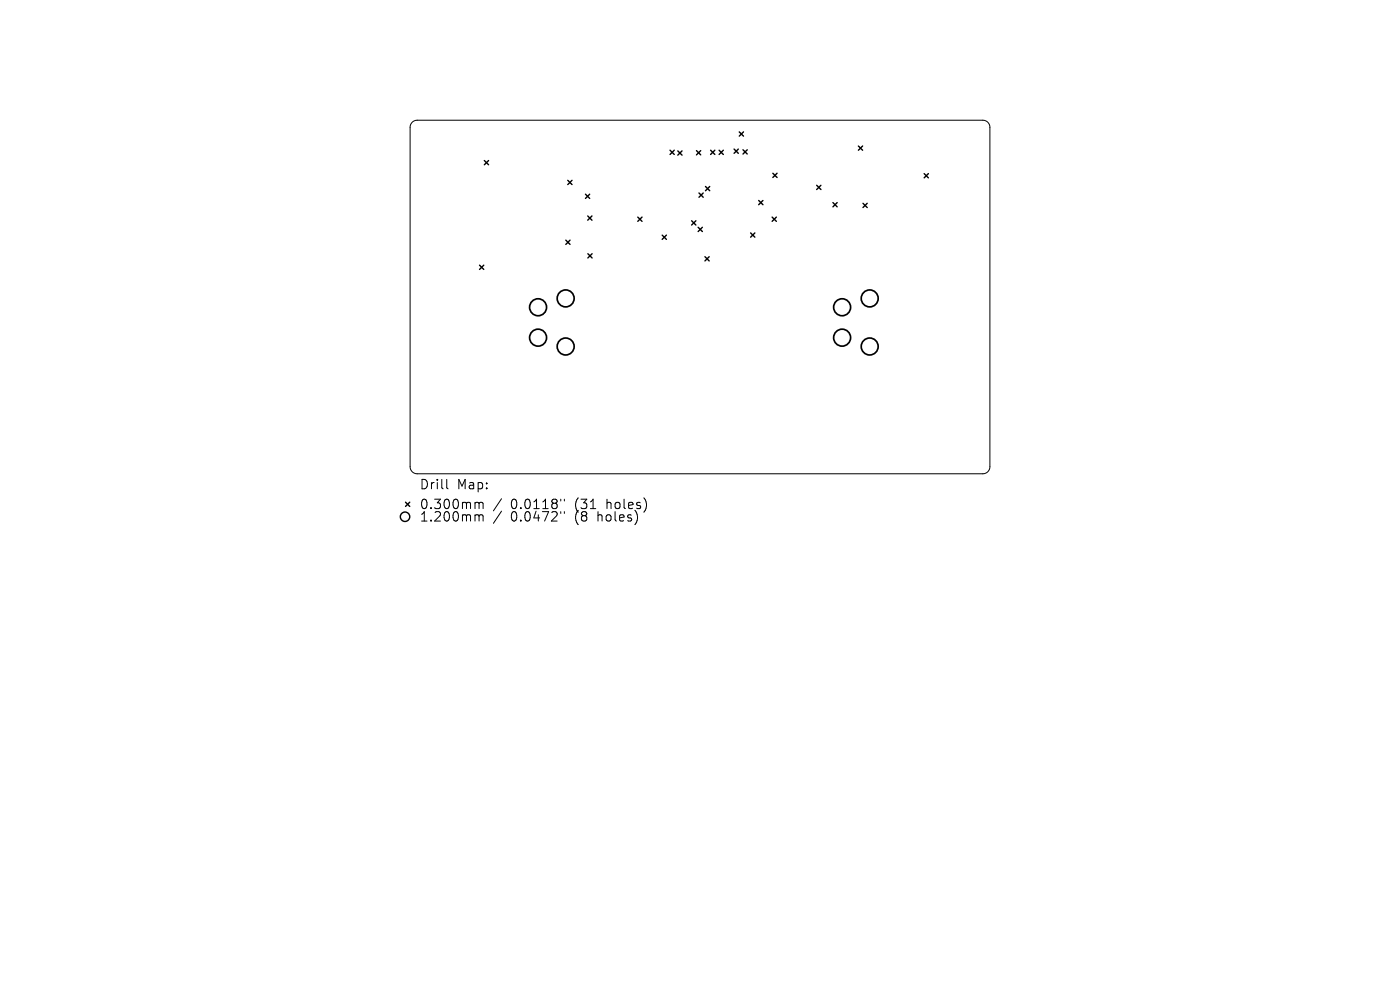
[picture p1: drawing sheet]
<svg xmlns="http://www.w3.org/2000/svg" width="297mm" height="210mm" viewBox="0 0 297 210" stroke-linecap="round" stroke-linejoin="round" font-family="sans-serif">
<defs><g id="words">
<g font-size="2.8">
<text x="88.9" y="104.1">Drill</text>
<text x="96.9" y="104.1">Map:</text>
<text x="88.9" y="108.3">0.300mm</text>
<text x="88.9" y="110.9">1.200mm</text>
<text x="108.4" y="108.3">0.0118&quot;</text>
<text x="108.4" y="110.9">0.0472&quot;</text>
<text x="122.1" y="108.3">(31</text>
<text x="122.1" y="110.9">(8</text>
<text x="127.1" y="110.9">holes)</text>
<text x="129" y="108.3">holes)</text>
</g>
</g></defs>
<g fill="none" stroke="#000" stroke-width=".21">
<path d="M87.4 25.9l.6-.3 .5-.1h120a1.5 1.5 0 0 1 1.5 1.5v72a1.5 1.5 0 0 1-1.5 1.5h-120a1.5 1.5 0 0 1-1.5-1.5v-72l.1-.6zM94.8 101.7v1.7l.3 .3M101.1 106.6l.4 .1 .1 .1M101.1 109.2h.2l.3 .3M101.6 106.8l.3-.2 .5 .1 .1 1.2M101.6 106.8v1.1M101.6 109.5v1M101.6 109.5l.3-.3 .5 .1 .1 1.2M106.4 105.8l-1.7 2.6M106.4 108.4l-1.7 2.6M119 105.9v.4M119 108.5v.4"/>
<path d="M119.7 105.9v.4M119.7 108.5v.4"/>
</g>
<g fill="none" stroke="#000" stroke-width=".3">
<path d="M102.8 34.1l.9 .9M103.7 34.1l-.9 .9M120.5 38.3l.9 .9M121.4 38.3l-.9 .9M142.1 31.9l.9 .9M143 31.9l-.9 .9M143.8 32l.9 .9M144.7 32l-.9 .9M147.8 32l.9 .9M148.7 32l-.9 .9M149.7 39.6l.9 .9M150.6 39.6l-.9 .9"/>
<path d="M150.8 31.9l.9 .9M151.7 31.9l-.9 .9M152.6 31.9l.9 .9M153.5 31.9l-.9 .9M155.7 31.6l.9 .9M156.6 31.6l-.9 .9M156.8 28l.9 .9M157.6 31.8l.9 .9M157.7 28l-.9 .9M158.5 31.8l-.9 .9M164 36.8l.9 .9M164.9 36.8l-.9 .9"/>
<path d="M173.3 39.3l.9 .9M174.2 39.3l-.9 .9M182.1 31l.9 .9M183 31l-.9 .9M196.1 36.8l.9 .9M197 36.8l-.9 .9M101.7 56.3l.9 .9M102.6 56.3l-.9 .9M120 50.9l.9 .9M120.9 50.9l-.9 .9M124.2 41.2l.9 .9M124.7 45.8l.9 .9"/>
<path d="M124.7 53.8l.9 .9M125.1 41.2l-.9 .9M125.6 45.8l-.9 .9M125.6 53.8l-.9 .9M135.3 46.1l.9 .9M136.2 46.1l-.9 .9M140.5 49.9l.9 .9M141.4 49.9l-.9 .9M146.7 46.8l.9 .9M147.6 46.8l-.9 .9M148.1 48.2l.9 .9M148.3 40.9l.9 .9"/>
<path d="M149 48.2l-.9 .9M149.2 40.9l-.9 .9M149.6 54.5l.9 .9M150.5 54.5l-.9 .9M159.2 49.4l.9 .9M160.1 49.4l-.9 .9M161 42.5l.9 .9M161.9 42.5l-.9 .9M163.8 46.1l.9 .9M164.7 46.1l-.9 .9M176.7 43l.9 .9M177.6 43l-.9 .9"/>
<path d="M183.1 43.1l.9 .9M184 43.1l-.9 .9M86 106.5l.9 .9M86.9 106.5l-.9 .9"/>
<circle cx="85.9" cy="109.6" r="1"/>
</g>
<g fill="none" stroke="#000" stroke-width=".36">
<circle cx="114.2" cy="71.6" r="1.8"/>
<circle cx="114.2" cy="65.2" r="1.8"/>
<circle cx="120" cy="73.5" r="1.8"/>
<circle cx="120" cy="63.3" r="1.8"/>
<circle cx="178.7" cy="71.6" r="1.8"/>
<circle cx="178.7" cy="65.2" r="1.8"/>
<circle cx="184.5" cy="73.5" r="1.8"/>
<circle cx="184.5" cy="63.3" r="1.8"/>
</g>
<use href="#words"/>
</svg>
